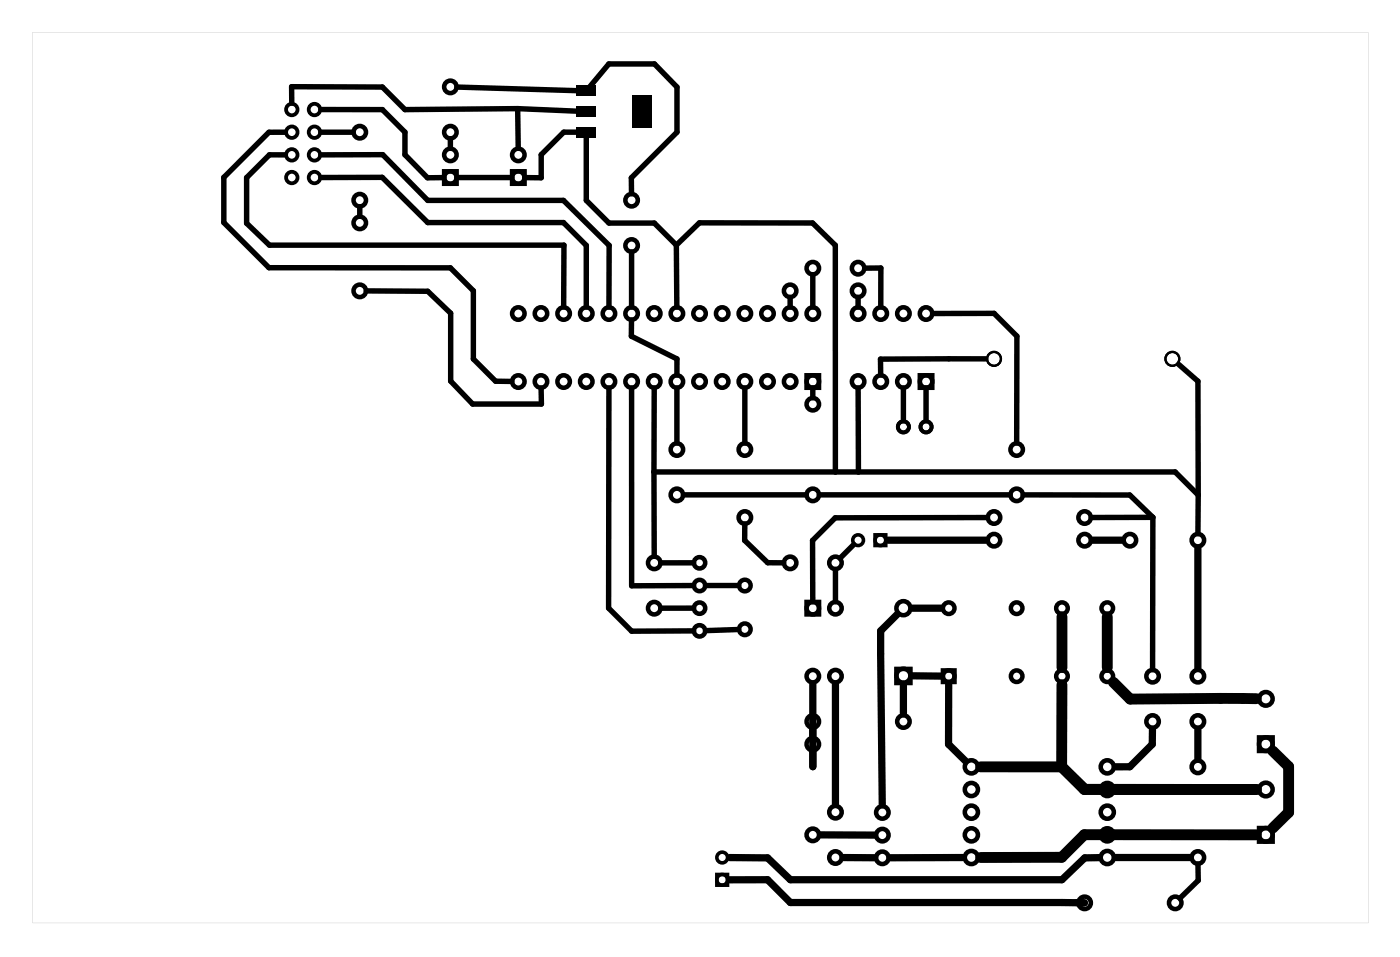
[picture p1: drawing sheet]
<svg xmlns="http://www.w3.org/2000/svg" width="157mm" height="107mm" viewBox="0 0 157 107" stroke-linecap="round" stroke-linejoin="round" font-family="sans-serif">
<g fill="#000">
<path d="M64.6 14.2h2.3v1.2h-2.3zM64.6 11.9h2.3v1.2h-2.3zM64.6 9.6h2.3v1.2h-2.3zM70.8 10.7h2.2v3.6h-2.2z"/>
<path d="M3.6 3.6v99.8h149.8v-99.8zM3.6 3.6h149.8v99.8h-149.8z"/>
</g>
<g fill="none" stroke="#000" stroke-width=".51">
<path d="M49.8 19.2h1.4v1.4h-1.4zM57.4 19.2h1.4v1.4h-1.4zM90.4 42.1h1.4v1.4h-1.4zM103.1 42.1h1.4v1.4h-1.4zM90.4 67.5h1.4v1.4h-1.4zM100.5 75h1.6v1.5h-1.6zM141.2 92.8h1.5v1.5h-1.5zM141.2 82.6h1.5v1.6h-1.5z"/>
<circle cx="40.3" cy="14.8" r=".7"/>
<circle cx="50.5" cy="19.9" r=".7"/>
<circle cx="50.5" cy="17.4" r=".7"/>
<circle cx="50.5" cy="9.7" r=".7"/>
<circle cx="50.5" cy="14.8" r=".7"/>
<circle cx="58.1" cy="19.9" r=".7"/>
<circle cx="58.1" cy="17.4" r=".7"/>
<circle cx="40.3" cy="25" r=".7"/>
<circle cx="40.3" cy="32.6" r=".7"/>
<circle cx="40.3" cy="22.4" r=".7"/>
<circle cx="58.1" cy="35.1" r=".7"/>
<circle cx="60.7" cy="35.1" r=".7"/>
<circle cx="63.2" cy="35.1" r=".7"/>
<circle cx="65.7" cy="35.1" r=".7"/>
<circle cx="68.3" cy="35.1" r=".7"/>
<circle cx="70.8" cy="35.1" r=".7"/>
<circle cx="70.8" cy="22.4" r=".7"/>
<circle cx="70.8" cy="27.5" r=".7"/>
<circle cx="73.4" cy="35.1" r=".7"/>
<circle cx="75.9" cy="35.1" r=".7"/>
<circle cx="78.4" cy="35.1" r=".7"/>
<circle cx="81" cy="35.1" r=".7"/>
<circle cx="83.5" cy="35.1" r=".7"/>
<circle cx="86.1" cy="35.1" r=".7"/>
<circle cx="88.6" cy="35.1" r=".7"/>
<circle cx="88.6" cy="32.6" r=".7"/>
<circle cx="91.1" cy="35.1" r=".7"/>
<circle cx="91.1" cy="30.1" r=".7"/>
<circle cx="96.2" cy="35.1" r=".7"/>
<circle cx="96.2" cy="30.1" r=".7"/>
<circle cx="96.2" cy="32.6" r=".7"/>
<circle cx="98.8" cy="35.1" r=".7"/>
<circle cx="101.3" cy="35.1" r=".7"/>
<circle cx="103.8" cy="35.1" r=".7"/>
<circle cx="58.1" cy="42.8" r=".7"/>
<circle cx="60.7" cy="42.8" r=".7"/>
<circle cx="63.2" cy="42.8" r=".7"/>
<circle cx="65.7" cy="42.8" r=".7"/>
<circle cx="68.3" cy="42.8" r=".7"/>
<circle cx="70.8" cy="42.8" r=".7"/>
<circle cx="73.4" cy="42.8" r=".7"/>
<circle cx="75.9" cy="42.8" r=".7"/>
<circle cx="75.9" cy="50.4" r=".7"/>
<circle cx="75.9" cy="55.5" r=".7"/>
<circle cx="78.4" cy="42.8" r=".7"/>
<circle cx="81" cy="42.8" r=".7"/>
<circle cx="83.5" cy="42.8" r=".7"/>
<circle cx="83.5" cy="50.4" r=".7"/>
<circle cx="83.5" cy="58" r=".7"/>
<circle cx="86.1" cy="42.8" r=".7"/>
<circle cx="88.6" cy="42.8" r=".7"/>
<circle cx="91.1" cy="42.8" r=".7"/>
<circle cx="91.1" cy="55.5" r=".7"/>
<circle cx="91.1" cy="45.3" r=".7"/>
<circle cx="96.2" cy="42.8" r=".7"/>
<circle cx="98.8" cy="42.8" r=".7"/>
<circle cx="101.3" cy="42.8" r=".7"/>
<circle cx="103.8" cy="42.8" r=".7"/>
<circle cx="111.5" cy="58" r=".7"/>
<circle cx="114" cy="50.4" r=".7"/>
<circle cx="114" cy="55.5" r=".7"/>
<circle cx="121.6" cy="58" r=".7"/>
<circle cx="73.4" cy="63.1" r=".7"/>
<circle cx="73.4" cy="68.2" r=".7"/>
<circle cx="78.4" cy="65.6" r=".64"/>
<circle cx="78.4" cy="63.1" r=".64"/>
<circle cx="78.4" cy="68.2" r=".64"/>
<circle cx="78.4" cy="70.7" r=".64"/>
<circle cx="88.6" cy="63.1" r=".7"/>
<circle cx="91.1" cy="75.8" r=".7"/>
<circle cx="91.1" cy="68.2" r=".7"/>
<circle cx="93.7" cy="63.1" r=".7"/>
<circle cx="93.7" cy="75.8" r=".7"/>
<circle cx="93.7" cy="68.2" r=".7"/>
<circle cx="101.3" cy="75.7" r=".79"/>
<circle cx="101.3" cy="68.2" r=".79"/>
<circle cx="111.5" cy="60.5" r=".7"/>
<circle cx="121.6" cy="60.5" r=".7"/>
<circle cx="126.7" cy="60.5" r=".7"/>
<circle cx="129.2" cy="75.8" r=".7"/>
<circle cx="134.3" cy="60.5" r=".7"/>
<circle cx="134.3" cy="75.8" r=".7"/>
<circle cx="141.9" cy="78.3" r=".76"/>
<circle cx="91.1" cy="80.9" r=".7"/>
<circle cx="91.1" cy="93.6" r=".7"/>
<circle cx="91.1" cy="83.4" r=".7"/>
<circle cx="93.7" cy="91" r=".7"/>
<circle cx="93.7" cy="96.1" r=".7"/>
<circle cx="98.9" cy="96.1" r=".7"/>
<circle cx="98.9" cy="91" r=".7"/>
<circle cx="98.9" cy="93.6" r=".7"/>
<circle cx="101.3" cy="80.9" r=".7"/>
<circle cx="108.9" cy="96.1" r=".74"/>
<circle cx="108.9" cy="91" r=".74"/>
<circle cx="108.9" cy="93.6" r=".74"/>
<circle cx="108.9" cy="85.9" r=".74"/>
<circle cx="108.9" cy="88.5" r=".74"/>
<circle cx="124.2" cy="96.1" r=".74"/>
<circle cx="124.2" cy="91" r=".74"/>
<circle cx="124.2" cy="93.6" r=".74"/>
<circle cx="124.2" cy="85.9" r=".74"/>
<circle cx="124.2" cy="88.5" r=".74"/>
<circle cx="129.2" cy="80.9" r=".7"/>
<circle cx="134.3" cy="85.9" r=".7"/>
<circle cx="134.3" cy="80.9" r=".7"/>
<circle cx="134.3" cy="96.1" r=".7"/>
<circle cx="141.9" cy="88.5" r=".76"/>
<circle cx="141.9" cy="93.6" r=".76"/>
<circle cx="141.9" cy="83.4" r=".76"/>
<circle cx="121.6" cy="101.2" r=".7"/>
<circle cx="131.8" cy="101.2" r=".7"/>
</g>
<g fill="none" stroke="#000" stroke-width=".5">
<path d="M105.7 75.1h1.3v1.3h-1.3z"/>
<circle cx="83.5" cy="70.5" r=".65"/>
<circle cx="83.5" cy="65.6" r=".65"/>
<circle cx="106.4" cy="75.8" r=".65"/>
<circle cx="106.4" cy="68.2" r=".65"/>
<circle cx="114" cy="75.8" r=".65"/>
<circle cx="114" cy="68.2" r=".65"/>
<circle cx="119.1" cy="75.8" r=".65"/>
<circle cx="119.1" cy="68.2" r=".65"/>
<circle cx="124.2" cy="75.8" r=".65"/>
<circle cx="124.2" cy="68.2" r=".65"/>
</g>
<g fill="none" stroke="#000" stroke-width=".25">
<circle cx="111.5" cy="40.2" r=".78"/>
<circle cx="131.5" cy="40.2" r=".78"/>
</g>
<g fill="none" stroke="#000" stroke-width=".43">
<circle cx="101.3" cy="47.8" r=".62"/>
<circle cx="103.8" cy="47.8" r=".62"/>
</g>
<g fill="none" stroke="#000" stroke-width=".42">
<circle cx="32.7" cy="12.3" r=".64"/>
<circle cx="32.7" cy="14.8" r=".64"/>
<circle cx="32.7" cy="19.9" r=".64"/>
<circle cx="32.7" cy="17.4" r=".64"/>
<circle cx="35.3" cy="12.3" r=".64"/>
<circle cx="35.3" cy="14.8" r=".64"/>
<circle cx="35.3" cy="19.9" r=".64"/>
<circle cx="35.3" cy="17.4" r=".64"/>
</g>
<g fill="none" stroke="#000" stroke-width=".4">
<path d="M98.1 59.9h1.2v1.2h-1.2zM80.4 98h1.2v1.2h-1.2z"/>
<circle cx="96.2" cy="60.5" r=".6"/>
<circle cx="98.7" cy="60.5" r=".6"/>
<circle cx="81" cy="96.1" r=".6"/>
<circle cx="81" cy="98.6" r=".6"/>
</g>
<g fill="none" stroke="#000" stroke-width=".81">
<path d="M91.1 76.6v5.9M93.7 76.6v13.5M99.5 60.5h11.1M100.6 68.8l-1.9 1.9 .2 19.5M101.3 76.7v3.3M102.3 75.7l3.3 .1M102.3 68.2h3.3M106.4 76.6v6.8l1.9 1.9M122.5 60.5h3.3M134.3 61.4v13.5M81.8 96.1h4.3l2.5 2.5h30.5l2.5-2.5h1.7M81.8 98.6h4.3l2.5 2.5 33 .1h-.8"/>
<path d="M91.1 81.7v4.2M92 93.6h6.1M94.5 96.1h3.6M108 96.1h-8.2M125.1 96.1h8.4M129.2 81.7v1.7l-2.5 2.5h-1.6M134.3 81.7v3.4"/>
</g>
<g fill="none" stroke="#000" stroke-width=".61">
<path d="M32 14.8h-1.8l-5.1 5.1v5l5.1 5.1h20.3l2.6 2.6v7.6l2.5 2.5h1.8M32 17.4h-1.8l-2.5 2.5v5.1l2.5 2.5h33v6.9M32.7 11.6v-1.9l10.2 .1 2.5 2.5 12.6-.1M36 14.8h3.6M36 19.9h6.9l5.1 5h15.2l2.5 2.6v6.9M36 12.3h6.9l2.5 2.5v2.5l2.5 2.6h1.9M36 17.4l6.9-.1 5.1 5.2h15.2l5.1 5v6.9M50.5 15.5v1.1M51.2 9.8l13.6 .4M51.2 19.9h6.2M58 12.2l6.8 .3M58 12.2l.1 4.4"/>
<path d="M64.8 14.8h-1.6l-2.5 2.5v2.6h-1.9M65.7 15.3v7.2l2.6 2.5h5.1l2.4 2.5M66.1 9.7l2.2-2.5h5.1l2.5 2.6v5l-5.1 5.1v1.8M40.3 23.2v1M41.1 32.6h6.9l2.5 2.5v7.6l2.5 2.6h7.7v-1.8M70.8 35.9v1.8l5.1 2.5v1.8M70.8 28.2v6.2M75.8 27.5l.1 6.9M75.8 27.5l2.6-2.5h12.7l2.6 2.5v25.4M88.6 33.3v1.1M91.1 30.8v3.6M96.2 33.3v1.1"/>
<path d="M96.9 30h1.9v4.4M104.6 35.1h6.9l2.5 2.6v11.9M68.3 43.5l-.1 24.6 2.6 2.6h7M70.8 43.5v22.1h7M73.3 52.9h58.5l2.6 2.6M73.3 52.9l.1 9.4M73.4 43.5l-.1 9.4M75.9 43.5v6.1M76.6 55.5h13.8M83.5 58.7v1.9l2.6 2.5h1.8M83.5 43.5v6.1M91.1 43.5v1.1"/>
<path d="M91.9 55.5h21.4M96.2 43.5l.1 9.4M101.3 43.5v3.6M103.8 43.5v3.6M110.5 40.2h-11.8l.1 1.8M110.7 58h-17l-2.6 2.6v6.8M114.7 55.5h12l2.6 2.5M129.3 58h-7M129.3 58l-.1 17M132.2 40.8l2.1 1.9 .1 12.8M134.4 55.5l-.1 4.3M77.8 63.1h-3.7"/>
<path d="M77.8 68.2h-3.7M79.1 65.6h3.7M82.8 70.5l-3.7 .2M93.7 63.8v3.6M95.7 61l-1.5 1.6M134.3 96.8l.1 1.9-2.1 2"/>
</g>
<path d="M119.1 76.7l-.1 9.2 2.6 2.6M119.1 69.1v5.7M124.2 69.1v5.7M124.8 76.5l1.9 1.8h14.2M110 85.9h9.1l2.5 2.6h19.3M140.9 93.6l-19.3-.1-2.5 2.6h-9.1M142.7 84.1l1.8 1.8v5.1l-1.8 1.8" fill="none" stroke="#000" stroke-width="1.2"/>
</svg>
